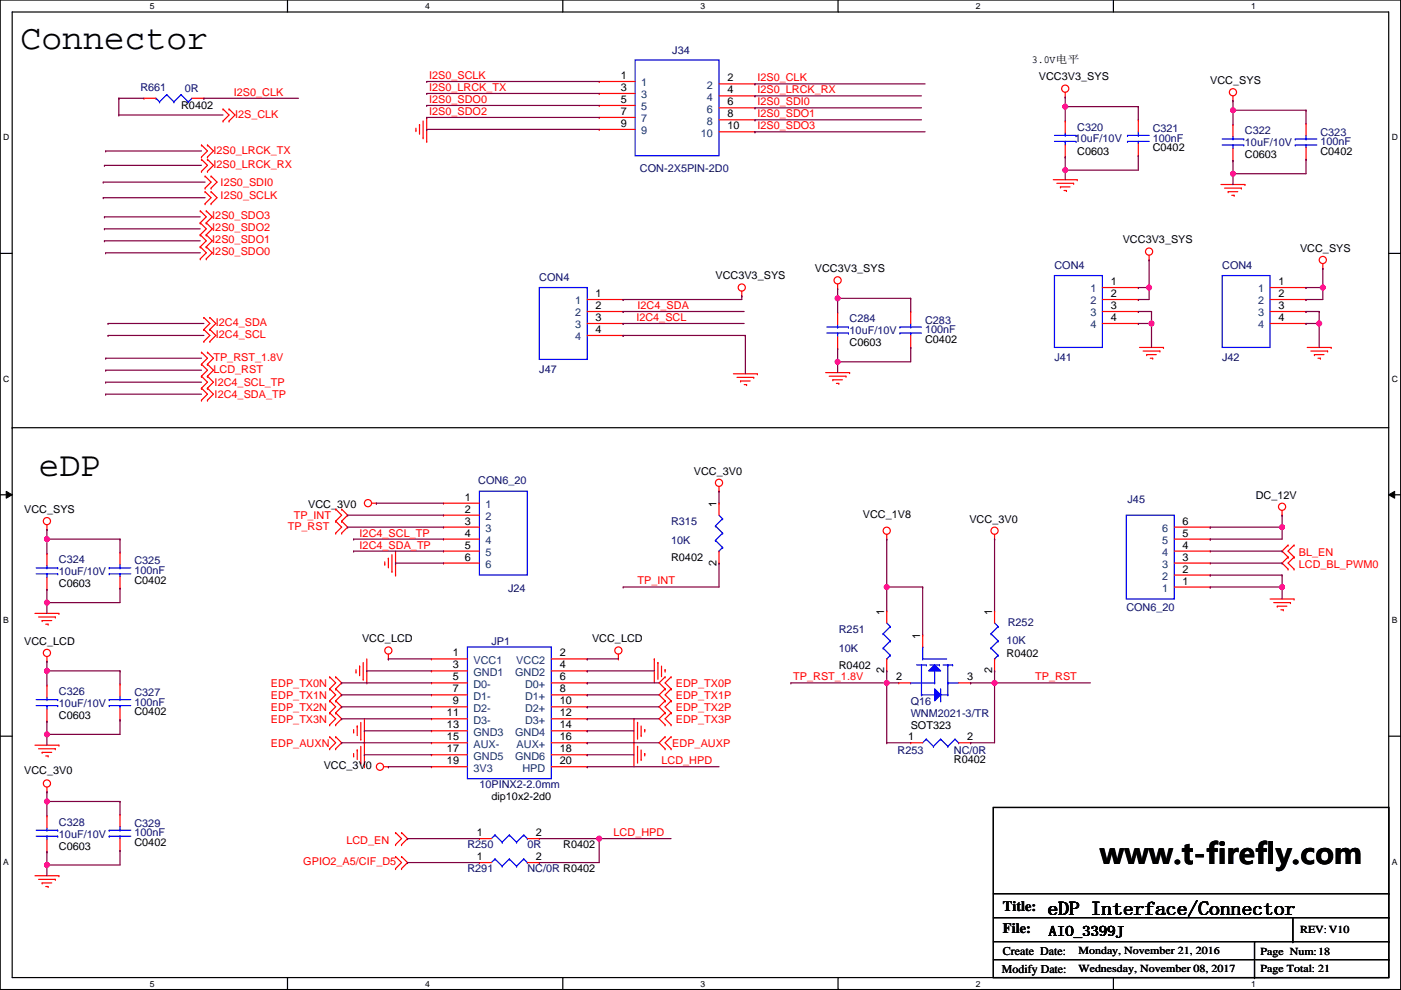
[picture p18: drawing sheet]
<svg xmlns="http://www.w3.org/2000/svg" width="297mm" height="210mm" viewBox="0 0 297 210" stroke-linecap="round" stroke-linejoin="round" font-family="sans-serif">
<defs><g id="words">
<g font-size="7.4">
<text x="4.4" y="10.5">Connector</text>
<text x="8.2" y="100.9">eDP</text>
</g>
<text font-size="6.1" x="233.2" y="183.2">www.t-firefly.com</text>
<text font-size="4.1" x="222.1" y="194">eDP Interface/Connector</text>
<g font-size="3">
<text x="212.6" y="193.2">Title:</text>
<text x="212.6" y="197.8">File:</text>
<text x="222.4" y="198.5">AIO_3399J</text>
</g>
<g font-size="2.5">
<text x="212.6" y="202.4">Create Date:</text>
<text x="212.4" y="206.2">Modify Date:</text>
</g>
<g font-size="2.3" fill="#000080">
<text x="142.5" y="11.5">J34</text>
<text x="29.8" y="19.3">R661</text>
<text x="39.2" y="19.6">0R</text>
<text x="228.4" y="27.7">C320</text>
<text x="244.4" y="28">C321</text>
<text x="264" y="28.5">C322</text>
<text x="280" y="28.7">C323</text>
<text x="227.9" y="30">10uF/10V</text>
<text x="244.4" y="30">100nF</text>
<text x="264" y="31">10uF/10V</text>
<text x="280" y="30.8">100nF</text>
<text x="135.7" y="36.4">CON-2X5PIN-2D0</text>
<text x="114.3" y="59.5">CON4</text>
<text x="223.6" y="56.9">CON4</text>
<text x="259.1" y="56.9">CON4</text>
<text x="180.1" y="68.4">C284</text>
<text x="180.1" y="70.9">10uF/10V</text>
<text x="196.1" y="68.6">C283</text>
<text x="196.1" y="70.7">100nF</text>
<text x="223.6" y="76.5">J41</text>
<text x="259.1" y="76.5">J42</text>
<text x="114.3" y="79">J47</text>
<text x="101.4" y="102.7">CON6_20</text>
<text x="239.1" y="106.7">J45</text>
<text x="142.3" y="111.3">R315</text>
<text x="12.5" y="119.4">C324</text>
<text x="28.5" y="119.7">C325</text>
<text x="142.3" y="115.4">10K</text>
<text x="12.5" y="122">10uF/10V</text>
<text x="28.5" y="121.7">100nF</text>
<text x="107.7" y="125.5">J24</text>
<text x="238.8" y="129.6">CON6_20</text>
<text x="104.2" y="136.7">JP1</text>
<text x="177.8" y="134.2">R251</text>
<text x="213.4" y="136.4">10K</text>
<text x="213.7" y="132.6">R252</text>
<text x="177.8" y="138.2">10K</text>
<text x="12.5" y="147.4">C326</text>
<text x="12.5" y="149.9">10uF/10V</text>
<text x="28.5" y="147.6">C327</text>
<text x="28.5" y="149.7">100nF</text>
<text x="193.1" y="149.4">Q16</text>
<text x="193.1" y="151.9">WNM2021-3/TR</text>
<text x="190.3" y="159.8">R253</text>
<text x="202.2" y="159.8">NC/0R</text>
<text x="101.6" y="167.2">10PINX2-2.0mm</text>
<text x="12.5" y="175.1">C328</text>
<text x="12.5" y="177.6">10uF/10V</text>
<text x="28.5" y="175.3">C329</text>
<text x="28.5" y="177.3">100nF</text>
<text x="99.1" y="179.9">R250</text>
<text x="111.8" y="179.9">0R</text>
<text x="99.1" y="185">R291</text>
<text x="111.8" y="185">NC/0R R0402</text>
</g>
<g font-size="2.3" fill="#f00">
<text x="91" y="16.7">I2S0_SCLK</text>
<text x="160.6" y="17.2">I2S0_CLK</text>
<text x="49.6" y="20.3">I2S0_CLK</text>
<text x="91" y="19.3">I2S0_LRCK_TX</text>
<text x="91" y="21.8">I2S0_SDO0</text>
<text x="160.6" y="19.8">I2S0_LRCK_RX</text>
<text x="160.6" y="22.3">I2S0_SDI0</text>
<text x="49.8" y="24.9">I2S_CLK</text>
<text x="91" y="24.4">I2S0_SDO2</text>
<text x="160.6" y="24.9">I2S0_SDO1</text>
<text x="160.6" y="27.4">I2S0_SDO3</text>
<text x="45.3" y="32.6">I2S0_LRCK_TX</text>
<text x="45.3" y="35.6">I2S0_LRCK_RX</text>
<text x="46.8" y="39.4">I2S0_SDI0</text>
<text x="45" y="46.5">I2S0_SDO3</text>
<text x="46.8" y="42.2">I2S0_SCLK</text>
<text x="45" y="51.6">I2S0_SDO1</text>
<text x="45" y="49.1">I2S0_SDO2</text>
<text x="45" y="54.1">I2S0_SDO0</text>
<text x="135.2" y="65.5">I2C4_SDA</text>
<text x="45.8" y="71.7">I2C4_SCL</text>
<text x="45.8" y="69.1">I2C4_SDA</text>
<text x="134.9" y="68">I2C4_SCL</text>
<text x="45.3" y="76.5">TP_RST_1.8V</text>
<text x="45.3" y="79">LCD_RST</text>
<text x="45.5" y="81.8">I2C4_SCL_TP</text>
<text x="45.5" y="84.4">I2C4_SDA_TP</text>
<text x="61" y="112.3">TP_RST</text>
<text x="62.3" y="110">TP_INT</text>
<text x="76.2" y="113.8">I2C4_SCL_TP</text>
<text x="76.2" y="116.3">I2C4_SDA_TP</text>
<text x="275.4" y="117.9">BL_EN</text>
<text x="135.2" y="123.9">TP_INT</text>
<text x="275.4" y="120.4">LCD_BL_PWM0</text>
<text x="57.4" y="148.1">EDP_TX1N</text>
<text x="57.4" y="145.6">EDP_TX0N</text>
<text x="143.3" y="148.1">EDP_TX1P</text>
<text x="143.3" y="145.6">EDP_TX0P</text>
<text x="168.2" y="144.2">TP_RST_1.8V</text>
<text x="219.5" y="144.2">TP_RST</text>
<text x="57.4" y="153.2">EDP_TX3N</text>
<text x="57.4" y="150.7">EDP_TX2N</text>
<text x="143.3" y="150.7">EDP_TX2P</text>
<text x="143.3" y="153.2">EDP_TX3P</text>
<text x="57.4" y="158.3">EDP_AUXN</text>
<text x="142.5" y="158.3">EDP_AUXP</text>
<text x="140.3" y="162">LCD_HPD</text>
<text x="73.5" y="178.9">LCD_EN</text>
<text x="130.1" y="177.3">LCD_HPD</text>
<text x="64.3" y="183.4">GPIO2_A5/CIF_D5</text>
</g>
<g font-size="2.3">
<text x="131.6" y="16.8">1</text>
<text x="154.2" y="17.3">2</text>
<text x="218.7" y="13.3">3.0V电电</text>
<text x="220.3" y="17.1">VCC3V3_SYS</text>
<text x="256.6" y="17.8">VCC_SYS</text>
<text x="38.4" y="23.2">R0402</text>
<text x="131.6" y="19.3">3</text>
<text x="131.6" y="21.8">5</text>
<text x="154.2" y="19.8">4</text>
<text x="154.2" y="22.4">6</text>
<text x="131.6" y="24.4">7</text>
<text x="131.6" y="26.9">9</text>
<text x="154.2" y="24.9">8</text>
<text x="154.2" y="27.4">10</text>
<text x="228.4" y="32.8">C0603</text>
<text x="244.4" y="32">C0402</text>
<text x="264" y="33.6">C0603</text>
<text x="280" y="32.8">C0402</text>
<text x="238" y="51.6">VCC3V3_SYS</text>
<text x="275.6" y="53.4">VCC_SYS</text>
<text x="151.7" y="59.2">VCC3V3_SYS</text>
<text x="172.8" y="57.7">VCC3V3_SYS</text>
<text x="126.3" y="63">1</text>
<text x="126.3" y="65.5">2</text>
<text x="235.5" y="60.5">1</text>
<text x="235.5" y="63">2</text>
<text x="235.5" y="65.5">3</text>
<text x="271.1" y="60.5">1</text>
<text x="271.1" y="63">2</text>
<text x="271.1" y="65.5">3</text>
<text x="126.3" y="68.1">3</text>
<text x="126.3" y="70.6">4</text>
<text x="235.5" y="68.1">4</text>
<text x="271.1" y="68.1">4</text>
<text x="180.1" y="73.5">C0603</text>
<text x="196.1" y="72.7">C0402</text>
<text x="147.1" y="100.6">VCC_3V0</text>
<text x="65.3" y="107.7">VCC_3V0</text>
<text x="98.6" y="106.2">1</text>
<text x="151.9" y="107.4" transform="rotate(-90 151.9 107.4)">1</text>
<text x="266.2" y="105.7">DC_12V</text>
<text x="5.1" y="108.8">VCC_SYS</text>
<text x="98.6" y="108.7">2</text>
<text x="98.6" y="111.3">3</text>
<text x="98.6" y="113.8">4</text>
<text x="182.9" y="109.8">VCC_1V8</text>
<text x="205.5" y="110.8">VCC_3V0</text>
<text x="250.7" y="113.8">5</text>
<text x="250.7" y="111.3">6</text>
<text x="98.6" y="116.3">5</text>
<text x="98.6" y="118.9">6</text>
<text x="142.3" y="118.9">R0402</text>
<text x="151.9" y="119.9" transform="rotate(-90 151.9 119.9)">2</text>
<text x="250.7" y="118.9">3</text>
<text x="250.7" y="116.3">4</text>
<text x="12.5" y="124.5">C0603</text>
<text x="28.5" y="123.7">C0402</text>
<text x="250.7" y="124">1</text>
<text x="250.7" y="121.4">2</text>
<text x="187.5" y="130.3" transform="rotate(-90 187.5 130.3)">1</text>
<text x="210.4" y="130.3" transform="rotate(-90 210.4 130.3)">1</text>
<text x="5.1" y="136.7">VCC_LCD</text>
<text x="76.8" y="136.2">VCC_LCD</text>
<text x="125.5" y="136.2">VCC_LCD</text>
<text x="195.1" y="135.4" transform="rotate(-90 195.1 135.4)">1</text>
<text x="96" y="139.2">1</text>
<text x="96" y="141.7">3</text>
<text x="118.7" y="139.2">2</text>
<text x="118.7" y="141.7">4</text>
<text x="177.8" y="141.8">R0402</text>
<text x="187.5" y="142.8" transform="rotate(-90 187.5 142.8)">2</text>
<text x="210.4" y="142.8" transform="rotate(-90 210.4 142.8)">2</text>
<text x="213.4" y="139.2">R0402</text>
<text x="96" y="144.3">5</text>
<text x="96" y="146.8">7</text>
<text x="96" y="149.4">9</text>
<text x="118.7" y="144.3">6</text>
<text x="118.7" y="146.8">8</text>
<text x="118.7" y="149.4">10</text>
<text x="190" y="144.3">2</text>
<text x="205" y="144.3">3</text>
<text x="12.5" y="152.4">C0603</text>
<text x="28.5" y="151.7">C0402</text>
<text x="94.8" y="151.9">11</text>
<text x="94.8" y="154.4">13</text>
<text x="118.7" y="151.9">12</text>
<text x="118.7" y="154.4">14</text>
<text x="193.1" y="154.5">SOT323</text>
<text x="94.8" y="157">15</text>
<text x="94.8" y="159.5">17</text>
<text x="118.7" y="157">16</text>
<text x="118.7" y="159.5">18</text>
<text x="192.6" y="157">1</text>
<text x="202.2" y="161.8">R0402</text>
<text x="205" y="157">2</text>
<text x="5.1" y="164.1">VCC_3V0</text>
<text x="68.6" y="163.1">VCC_3V0</text>
<text x="94.8" y="162.1">19</text>
<text x="118.7" y="162.1">20</text>
<text x="104.2" y="169.7">dip10x2-2d0</text>
<text x="28.5" y="179.4">C0402</text>
<text x="101.1" y="177.3">1</text>
<text x="113.6" y="177.3">2</text>
<text x="119.4" y="179.9">R0402</text>
<text x="12.5" y="180.1">C0603</text>
<text x="101.1" y="182.4">1</text>
<text x="113.6" y="182.4">2</text>
<text x="275.6" y="197.9">REV:V10</text>
<text x="228.6" y="202.2">Monday, November 21, 2016</text>
<text x="267.3" y="202.5">Page Num:18</text>
<text x="228.6" y="206">Wednesday, November 08, 2017</text>
<text x="267.3" y="206">Page Total: 21</text>
</g>
<g font-size="2.3" fill="#004080">
<text x="135.9" y="18.3">1</text>
<text x="135.9" y="20.9">3</text>
<text x="135.9" y="23.4">5</text>
<text x="149.9" y="18.8">2</text>
<text x="149.9" y="21.4">4</text>
<text x="149.9" y="23.9">6</text>
<text x="135.9" y="25.9">7</text>
<text x="135.9" y="28.5">9</text>
<text x="148.6" y="29">10</text>
<text x="149.9" y="26.4">8</text>
<text x="122" y="64.5">1</text>
<text x="231.2" y="62">1</text>
<text x="231.2" y="64.5">2</text>
<text x="266.7" y="62">1</text>
<text x="266.7" y="64.5">2</text>
<text x="122" y="67.1">2</text>
<text x="122" y="69.6">3</text>
<text x="231.2" y="67.1">3</text>
<text x="231.2" y="69.6">4</text>
<text x="266.7" y="67.1">3</text>
<text x="266.7" y="69.6">4</text>
<text x="122" y="72.2">4</text>
<text x="102.9" y="107.7">1</text>
<text x="102.9" y="110.3">2</text>
<text x="102.9" y="112.8">3</text>
<text x="246.4" y="112.8">6</text>
<text x="102.9" y="115.3">4</text>
<text x="102.9" y="117.9">5</text>
<text x="246.4" y="117.9">4</text>
<text x="246.4" y="115.3">5</text>
<text x="102.9" y="120.4">6</text>
<text x="246.4" y="125.5">1</text>
<text x="246.4" y="123">2</text>
<text x="246.4" y="120.4">3</text>
<text x="100.4" y="140.7">VCC1</text>
<text x="100.4" y="143.3">GND1</text>
<text x="109.2" y="143.3">GND2</text>
<text x="109.5" y="140.7">VCC2</text>
<text x="100.4" y="145.8">D0-</text>
<text x="100.4" y="148.4">D1-</text>
<text x="111.3" y="145.8">D0+</text>
<text x="111.3" y="148.4">D1+</text>
<text x="100.4" y="150.9">D2-</text>
<text x="100.4" y="153.4">D3-</text>
<text x="100.4" y="156">GND3</text>
<text x="109.2" y="156">GND4</text>
<text x="111.3" y="150.9">D2+</text>
<text x="111.3" y="153.4">D3+</text>
<text x="100.4" y="158.5">AUX-</text>
<text x="100.4" y="161.1">GND5</text>
<text x="109.2" y="161.1">GND6</text>
<text x="109.5" y="158.5">AUX+</text>
<text x="100.4" y="163.6">3V3</text>
<text x="110.8" y="163.6">HPD</text>
</g>
<g font-size="1.8">
<text x="31.8" y="1.9">5</text>
<text x="90.1" y="1.9">4</text>
<text x="148.5" y="1.9">3</text>
<text x="206.9" y="1.9">2</text>
<text x="265.2" y="1.9">1</text>
<text x=".7" y="29.8">D</text>
<text x="295.1" y="29.8">D</text>
<text x=".7" y="81">C</text>
<text x="295.1" y="81">C</text>
<text x=".7" y="132.1">B</text>
<text x="295.1" y="132.1">B</text>
<text x=".7" y="183.3">A</text>
<text x="295.1" y="183.3">A</text>
<text x="31.8" y="209.2">5</text>
<text x="90.1" y="209.2">4</text>
<text x="148.5" y="209.2">3</text>
<text x="206.9" y="209.2">2</text>
<text x="265.2" y="209.2">1</text>
</g>
</g></defs>
<path d="M0 0h297v209.8h-297zM2.6 2.5h291.8v204.8h-291.8z" fill="none" stroke="#000" stroke-width=".25"/>
<g fill="#fff">
<path d="M31.8 .3h1v2h-1z"/>
<path d="M31.8 207.5h1v2.1h-1z"/>
</g>
<path d="M61 0v2.5M61 207.3v2.5" fill="none" stroke="#000" stroke-width=".25"/>
<g fill="#fff">
<path d="M90.1 .3h1v2h-1z"/>
<path d="M90.1 207.5h1v2.1h-1z"/>
</g>
<path d="M119.3 0v2.5M119.3 207.3v2.5" fill="none" stroke="#000" stroke-width=".25"/>
<g fill="#fff">
<path d="M148.5 .3h1v2h-1z"/>
<path d="M148.5 207.5h1v2.1h-1z"/>
</g>
<path d="M177.7 0v2.5M177.7 207.3v2.5" fill="none" stroke="#000" stroke-width=".25"/>
<g fill="#fff">
<path d="M206.9 .3h1v2h-1z"/>
<path d="M206.9 207.5h1v2.1h-1z"/>
</g>
<path d="M236.1 0v2.5M236.1 207.3v2.5" fill="none" stroke="#000" stroke-width=".25"/>
<g fill="#fff">
<path d="M265.2 .3h1.1v2h-1.1z"/>
<path d="M265.2 207.5h1.1v2.1h-1.1z"/>
<path d="M.7 28.1h1.3v2.1h-1.3z"/>
<path d="M295.1 28.1h1.3v2.1h-1.3z"/>
<path d="M.7 79.3h1.3v2h-1.3z"/>
<path d="M295.1 79.3h1.3v2h-1.3z"/>
</g>
<path d="M0 53.7h2.6M294.4 53.7h2.6" fill="none" stroke="#000" stroke-width=".25"/>
<g fill="#fff">
<path d="M.7 130.5h1.2v2h-1.2z"/>
<path d="M295.1 130.5h1.2v2h-1.2z"/>
</g>
<path d="M0 104.9h2.6M294.4 104.9h2.6" fill="none" stroke="#000" stroke-width=".25"/>
<path d="M1.3 104.2l1.3 .7-1.3 .7zM294.4 104.9l1.3-.7v1.4z" fill="#000"/>
<path d="M1.3 104.2l1.3 .7-1.3 .7zM294.4 104.9l1.3-.7v1.4z" fill="none" stroke="#000" stroke-width=".21"/>
<g fill="#fff">
<path d="M.7 181.7h1.2v2h-1.2z"/>
<path d="M295.1 181.7h1.2v2h-1.2z"/>
</g>
<g fill="none" stroke="#000" stroke-width=".25">
<path d="M2.6 90.7h.1M2.6 90.7h291.8M0 156.1h2.6M294.4 156.1h2.6M210.6 171.2h83.8v36.1h-83.8zM210.6 189.5h83.8M210.6 194.6h83.8M210.6 199.7h83.8M266 199.7v7.6M274.1 199.7h.1M274.1 194.6v5.1M294.4 189.5h.1"/>
<path d="M294.4 194.6h.1M294.4 199.7h.1M210.6 203.5h83.8M266 207.3h.1M294.4 203.5h.1"/>
</g>
<g fill="none" stroke="#f00" stroke-width=".25">
<path d="M225.9 19.6v1M30.5 20.8h.1M30.5 20.8h2.6M40.7 20.8h2.5M42.7 33.3h.1M42.7 30.7h.1M42.7 36.3h.1M42.7 33.8h.1M42.7 30.7l1.3 1.3-1.3 1.3M42.7 33.8l1.3 1.3-1.3 1.2M43.2 20.8h.1M43.5 39.9h.1"/>
<path d="M43.5 37.3h.1M43.5 37.3l1.2 1.3-1.2 1.3M44 33.3h.1M44 30.7h.1M44 36.3h.1M44 33.8h.1M44 30.7l1.3 1.3-1.3 1.3M44 33.8l1.3 1.3-1.3 1.2M44.7 39.9h.1M44.7 37.3h.1M44.7 37.3l1.3 1.3-1.3 1.3M47.3 25.7h.1"/>
<path d="M47.3 23.1h.1M47.3 23.1l1.3 1.3-1.3 1.3M48.6 25.7h.1M48.6 23.1h.1M48.6 23.1l1.2 1.3-1.2 1.3M88.2 27.7h.1M88.2 27.2v.5M88.9 26.4h.1M88.9 26.4v2.1M89.7 29.2h.1M89.7 25.7v3.5M90.5 30h.1"/>
<path d="M90.5 24.9v5.1M223.3 38.1h5.1M224.1 38.9h3.5M224.8 39.6h.1M224.8 39.6h2.1M225.9 20.6h.1M225.9 25.7h.1M225.9 33.3h.1M225.9 25.7v2.5M225.9 30.7v2.6M227.6 38.9h.1M228.4 38.1h.1"/>
<path d="M241.3 33h.1M241.3 25.4h.1M241.3 25.4v2.5M241.3 30.5v2.5M258.9 39.1h5.1M259.6 39.9h3.6M261.4 21.3h.1M261.4 20.3v1M263.2 39.9h.1M264 39.1h.1M276.9 33.8h.1M276.9 26.2h.1"/>
<path d="M276.9 26.2v2.5M276.9 31.2v2.6M42.5 52.3h.1M42.5 49.8h.1M42.5 47.3h.1M42.5 44.7h.1M42.5 54.9h.1M42.5 49.8l1.2 1.3-1.2 1.2M42.5 47.3l1.2 1.2-1.2 1.3M42.5 44.7l1.2 1.3-1.2 1.3M42.5 52.3l1.2 1.3-1.2 1.3M43.5 43.2h.1"/>
<path d="M43.5 40.6h.1M43.5 40.6l1.2 1.3-1.2 1.3M43.7 52.3h.1M43.7 49.8h.1M43.7 47.3h.1M43.7 44.7h.1M43.7 54.9h.1M43.7 49.8l1.3 1.3-1.3 1.2M43.7 47.3l1.3 1.2-1.3 1.3M43.7 44.7l1.3 1.3-1.3 1.3M43.7 52.3l1.3 1.3-1.3 1.3M44.7 43.2h.1"/>
<path d="M44.7 40.6h.1M44.7 40.6l1.3 1.3-1.3 1.3M225.6 40.4h.5M226.1 40.4h.1M243.6 55.1h.1M243.6 54.1v1M260.4 40.6h.1M260.4 40.6h2M261.2 41.4h.5M261.7 41.4h.1M280.5 56.9h.1M280.5 55.9v1"/>
<path d="M42.7 77.2h.1M42.7 74.7h.1M42.7 79.8h.1M42.7 74.7l1.3 1.3-1.3 1.2M42.7 77.2l1.3 1.3-1.3 1.3M42.7 79.8l1.3 1.2-1.3 1.3M43.2 72.4h.1M43.2 69.9h.1M43.2 67.3h.1M43.2 69.9l1.3 1.2-1.3 1.3M43.2 67.3l1.3 1.3-1.3 1.3M44 77.2h.1"/>
<path d="M44 74.7h.1M44 79.8h.1M44 74.7l1.3 1.3-1.3 1.2M44 77.2l1.3 1.3-1.3 1.3M44 79.8l1.3 1.2-1.3 1.3M44.5 72.4h.1M44.5 69.9h.1M44.5 67.3h.1M44.5 69.9l1.3 1.2-1.3 1.3M44.5 67.3l1.3 1.3-1.3 1.3M124.5 63.5h7.6M124.5 66h7.6"/>
<path d="M124.5 68.6h7.6M124.5 71.1h7.6M132.1 63.5h.1M132.1 66h.1M132.1 68.6h.1M132.1 71.1h.1M155.5 79.3h5.1M157.3 62.7h.1M157.3 61.7v1M160.6 79.3h.1M175.1 79h5M175.8 79.8h3.6"/>
<path d="M177.6 61.2h.1M177.6 66.3h.1M177.6 73.9h.1M177.6 60.2v1M177.6 66.3v2.5M177.6 71.4v2.5M179.4 79.8h.1M180.1 79h.1M193.1 73.7h.1M193.1 66h.1M193.1 66v2.6M193.1 71.1v2.6"/>
<path d="M233.7 61h7.6M233.7 63.5h7.6M233.7 66h7.6M233.7 68.6h7.6M241.3 61h.1M241.3 63.5h.1M241.3 66h.1M241.3 68.6h.1M241.6 73.7h5.1M242.4 74.4h3.5M243.1 75.2h.1M243.1 75.2h2.1"/>
<path d="M243.9 76h.5M244.4 76h.1M245.9 74.4h.1M246.7 73.7h.1M269.3 61h7.6M269.3 63.5h7.6M269.3 66h7.6M269.3 68.6h7.6M276.9 61h.1M276.9 63.5h.1M276.9 66h.1M276.9 68.6h.1"/>
<path d="M277.2 73.7h5M277.9 74.4h3.6M278.7 75.2h.1M278.7 75.2h2M279.4 76h.6M280 76h.1M281.5 74.4h.1M282.2 73.7h.1M42.7 84.8h.1M42.7 82.3h.1M42.7 82.3l1.3 1.3-1.3 1.2M44 84.8h.1"/>
<path d="M44 82.3h.1M44 82.3l1.3 1.3-1.3 1.2M156.3 80h3.5M157 80.8h.1M157 80.8h2M157.8 81.5h.5M158.3 81.5h.1M159.8 80h.1M176.6 80.5h.1M176.6 80.5h2M177.3 81.3h.5M177.8 81.3h.1"/>
<path d="M10 112.3h.1M10 117.4h.1M10 111.3v1M10 117.4v2.5M25.4 117.1h.1M25.4 117.1v2.5M71.2 108h.1M71.2 110.5h.1M71.2 113h.1M71.2 108l1.2 1.2-1.2 1.3M71.2 110.5l1.2 1.3-1.2 1.2M72.4 110.5h.1"/>
<path d="M72.4 108h.1M72.4 113h.1M72.4 108l1.3 1.2-1.3 1.3M72.4 110.5l1.3 1.3-1.3 1.2M78.8 106.7h1M79.8 106.7h.1M81.6 119.6h.1M81.6 119.1v.5M82.3 118.4h.1M82.3 118.4v2M83.1 117.6v3.6M83.9 116.8v5.1"/>
<path d="M94 106.7h.1M94 109.2h.1M94 111.8h.1M94 114.3h.1M94 116.8h.1M94 119.4h.1M94 106.7h7.6M94 109.2h7.6M94 111.8h7.6M94 114.3h7.6M94 116.8h7.6M94 119.4h7.6"/>
<path d="M152.4 104.1h.1M152.4 103.1v1M188 114.3h.1M188 113.3v1M210.9 114.3h.1M210.9 113.3v1M249 111.8h7.6M249 114.3h7.6M249 116.8h7.6M249 119.4h7.6M256.6 119.4h.1M256.6 116.8h.1"/>
<path d="M256.6 114.3h.1M256.6 111.8h.1M271.8 109.2h.1M271.8 108.2v1M273.1 118.1h.1M273.1 115.6h.1M273.1 115.6l-1.3 1.2 1.3 1.3M273.1 118.1l-1.3 1.3 1.3 1.3M274.4 115.6h.1M274.4 118.1h.1M274.4 115.6l-1.3 1.2 1.3 1.3M274.4 118.1l-1.3 1.3 1.3 1.3"/>
<path d="M7.4 130.1h5.1M8.2 130.8h3.5M8.9 131.6h.1M8.9 131.6h2.1M9.7 132.3h.5M10 125h.1M10 122.4v2.6M10 139.2v1M10.2 132.3h.1M11.7 130.8h.1M12.5 130.1h.1M25.4 124.7h.1"/>
<path d="M25.4 122.2v2.5M77.8 139.7v5.1M82.3 139.7h.1M82.3 138.7v1M83.1 121.2h.1M83.9 121.9h.1M91.5 139.7h.1M91.5 139.7h7.6M116.9 139.7h7.6M124.5 139.7h.1M131.1 139.7h.1M131.1 138.7v1"/>
<path d="M138.7 139.7h.1M138.7 139.7v5.1M188 129.5h.1M188 129.5v2.6M188 139.7v2.5M210.9 129.5h.1M210.9 129.5v2.6M210.9 139.7v2.5M249 124.5h7.6M249 121.9h7.6M256.6 124.5h.1M256.6 121.9h.1"/>
<path d="M269.3 127h5.1M270 127.8h3.6M270.8 128.5h.1M270.8 128.5h2M271.6 129.3h.5M272.1 129.3h.1M273.1 120.7h.1M273.6 127.8h.1M274.4 127h.1M274.4 120.7h.1M7.4 158h5.1M8.2 158.8h3.5"/>
<path d="M8.9 159.5h.1M8.9 159.5h2.1M10 140.2h.1M11.7 158.8h.1M12.5 158h.1M25.4 152.7h.1M25.4 145h.1M25.4 145v2.6M25.4 150.1v2.6M69.9 151.1h.1M69.9 153.7h.1M69.9 148.6h.1"/>
<path d="M69.9 146.1h.1M69.9 143.5h.1M69.9 156.2h.1M69.9 158.8h.1M69.9 151.1l1.3 1.3-1.3 1.3M69.9 148.6l1.3 1.3-1.3 1.2M69.9 146.1l1.3 1.2-1.3 1.3M69.9 143.5l1.3 1.3-1.3 1.3M69.9 156.2l1.3 1.3-1.3 1.3M71.2 153.7h.1M71.2 151.1h.1M71.2 148.6h.1"/>
<path d="M71.2 146.1h.1M71.2 143.5h.1M71.2 158.8h.1M71.2 156.2h.1M71.2 151.1l1.2 1.3-1.2 1.3M71.2 148.6l1.2 1.3-1.2 1.2M71.2 146.1l1.2 1.2-1.2 1.3M71.2 143.5l1.2 1.3-1.2 1.3M71.2 156.2l1.2 1.3-1.2 1.3M75 155.2h.1M75 154.7v.5M75 159.8v.5"/>
<path d="M75.5 142.5h.1M75.5 142v.5M75.7 153.9h.1M75.7 159h.1M75.7 153.9v2.1M75.7 159v2M76.2 141.2h.1M76.2 141.2v2.1M76.5 156.7h.1M76.5 153.2v3.5M76.5 158.2v3.6M77 144h.1"/>
<path d="M77 140.5v3.5M77.3 157.5h.1M77.3 152.4v10.2M77.8 144.8h.1M91.5 142.2h.1M91.5 144.8h.1M91.5 147.3h.1M91.5 149.9h.1M91.5 152.4h.1M91.5 157.5h.1M91.5 154.9h.1M91.5 157.5h7.6"/>
<path d="M91.5 142.2h7.6M91.5 144.8h7.6M91.5 147.3h7.6M91.5 149.9h7.6M91.5 152.4h7.6M91.5 154.9h7.6M116.9 157.5h7.6M116.9 142.2h7.6M116.9 144.8h7.6M116.9 147.3h7.6M116.9 149.9h7.6M116.9 152.4h7.6"/>
<path d="M116.9 154.9h7.6M124.5 142.2h.1M124.5 144.8h.1M124.5 147.3h.1M124.5 149.9h.1M124.5 152.4h.1M124.5 157.5h.1M124.5 154.9h.1M134.4 152.4h.1M134.4 157.5h.1M134.4 152.4v10.2M135.2 153.2h.1"/>
<path d="M135.2 158.2h.1M135.2 153.2v3.5M135.2 158.2v3.6M135.9 156h.1M135.9 153.9v2.1M135.9 159v2M136.7 154.7h.1M136.7 159.8h.1M136.7 154.7v.5M136.7 159.8v.5M139.5 140.5h.1M139.5 140.5v3.5"/>
<path d="M140.3 143.3h.1M140.3 141.2v2.1M141 142h.1M141 151.1h.1M141 148.6h.1M141 146.1h.1M141 143.5h.1M141 158.8h.1M141 156.2h.1M141 153.7h.1M141 142v.5M141 148.6l-1.3 1.3 1.3 1.2"/>
<path d="M141 146.1l-1.3 1.2 1.3 1.3M141 143.5l-1.3 1.3 1.3 1.3M141 156.2l-1.3 1.3 1.3 1.3M141 151.1l-1.3 1.3 1.3 1.3M142.3 148.6h.1M142.3 151.1h.1M142.3 146.1h.1M142.3 143.5h.1M142.3 156.2h.1M142.3 158.8h.1M142.3 153.7h.1M142.3 148.6l-1.3 1.3 1.3 1.2"/>
<path d="M142.3 146.1l-1.3 1.2 1.3 1.3M142.3 143.5l-1.3 1.3 1.3 1.3M142.3 156.2l-1.3 1.3 1.3 1.3M142.3 151.1l-1.3 1.3 1.3 1.3M188 142.2h.1M193.1 157.5h.1M193.1 157.5h2.5M203.2 157.5h2.6M205.8 157.5h.1M210.9 142.2h.1M9.7 160.3h.5M10 167.9h.1"/>
<path d="M10 173h.1M10 166.9v1M10 173v2.5M10 178.1v2.5M10.2 160.3h.1M25.4 172.7h.1M25.4 172.7v2.6M25.4 177.8v2.5M75 160.3h.1M76.5 161.8h.1M77.3 162.6h.1M81.3 162.6h1"/>
<path d="M82.3 162.6h.1M83.9 176.5h.1M83.9 179.1h.1M83.9 176.5l1.2 1.3-1.2 1.3M85.1 179.1h.1M85.1 176.5h.1M85.1 176.5l1.3 1.3-1.3 1.3M91.5 160h.1M91.5 162.6h.1M91.5 162.6h7.6M91.5 160h7.6M101.6 177.8h.1"/>
<path d="M101.6 177.8h2.6M111.8 177.8h2.5M114.3 177.8h.1M116.9 162.6h7.6M116.9 160h7.6M124.5 160h.1M124.5 162.6h.1M135.9 161h.1M7.4 185.7h5.1M8.2 186.4h3.5M8.9 187.2h.1M8.9 187.2h2.1"/>
<path d="M9.7 188h.5M10 180.6h.1M10.2 188h.1M11.7 186.4h.1M12.5 185.7h.1M25.4 180.3h.1M83.9 181.6h.1M83.9 184.2h.1M83.9 181.6l1.2 1.3-1.2 1.3M85.1 184.2h.1M85.1 181.6h.1M85.1 181.6l1.3 1.3-1.3 1.3"/>
<path d="M101.6 182.9h.1M101.6 182.9h2.6M111.8 182.9h2.5M114.3 182.9h.1"/>
<circle cx="225.8" cy="18.8" r=".76"/>
<circle cx="261.4" cy="19.6" r=".76"/>
<circle cx="177.6" cy="59.4" r=".76"/>
<circle cx="243.6" cy="53.3" r=".76"/>
<circle cx="280.5" cy="55.1" r=".76"/>
<circle cx="157.3" cy="61" r=".76"/>
<circle cx="9.9" cy="110.5" r=".76"/>
<circle cx="78" cy="106.7" r=".76"/>
<circle cx="152.4" cy="102.4" r=".76"/>
<circle cx="188" cy="112.5" r=".76"/>
<circle cx="210.9" cy="112.5" r=".76"/>
<circle cx="271.8" cy="107.4" r=".76"/>
<circle cx="9.9" cy="138.4" r=".76"/>
<circle cx="82.3" cy="137.9" r=".76"/>
<circle cx="131.1" cy="137.9" r=".76"/>
<circle cx="9.9" cy="166.1" r=".76"/>
<circle cx="80.6" cy="162.6" r=".76"/>
</g>
<g fill="none" stroke="#00f" stroke-width=".25">
<path d="M33.1 20.8h.1M33.1 20.8l.7 .8M33.8 21.6h.1M35.4 20.1h.1M35.4 20.1l1.5 1.5M35.4 20.1l-1.6 1.5M36.9 21.6h.1M38.4 20.1h.1M38.4 20.1l1.5 1.5M38.4 20.1l-1.5 1.5M39.9 21.6h.1M40.7 20.8l-.8 .8"/>
<path d="M223.6 30h4.5M223.6 28.7h4.5M225.9 28.7h.1M225.9 30h.1M225.9 28.2v.5M225.9 30v.7M228.1 30h.1M228.1 28.7h.1M239.1 28.7h.1M239.1 30h.1M239.1 30h4.5M239.1 28.7h4.5"/>
<path d="M241.3 30h.1M241.3 28.7h.1M241.3 27.9v.8M241.3 30v.5M274.6 29.5h.1M274.6 30.7h.1M274.6 29.5h4.6M274.6 30.7h4.6M276.9 30.7h.1M276.9 29.5h.1M276.9 28.7v.8M276.9 30.7v.5"/>
<path d="M223.6 58.4h10.1v15.3h-10.1zM259.1 58.4h10.2v15.3h-10.2zM114.3 61h10.2v15.2h-10.2zM175.3 70.6h4.6M175.3 69.3h4.6M177.6 69.3h.1M177.6 70.6h.1M177.6 68.8v.5M177.6 70.6v.8M179.9 70.6h.1M179.9 69.3h.1M190.8 69.3h.1"/>
<path d="M190.8 70.6h.1M190.8 70.6h4.6M190.8 69.3h4.6M193.1 70.6h.1M193.1 69.3h.1M193.1 68.6v.7M193.1 70.6v.5M10 119.9v.5M25.4 119.6v.8M101.6 104.1h10.2v17.8h-10.2zM238.8 109.2h10.2v17.8h-10.2zM7.7 121.7h4.5"/>
<path d="M7.7 120.4h4.5M10 120.4h.1M10 121.7h.1M10 121.7v.7M12.2 121.7h.1M12.2 120.4h.1M23.2 120.4h.1M23.2 121.7h.1M23.2 121.7h4.5M23.2 120.4h4.5M25.4 121.7h.1M25.4 120.4h.1"/>
<path d="M25.4 121.7v.5M99.1 137.2h17.8v27.9h-17.8zM187.2 134.4h.1M187.2 137.4h.1M187.2 134.4l1.6 1.5M187.2 137.4l1.6 1.5M188 139.7h.1M188 132.1l.8 .7M188.8 132.8h.1M188.8 135.9h.1M188.8 138.9h.1M188.8 132.8l-1.6 1.6"/>
<path d="M188.8 135.9l-1.6 1.5M188.8 138.9l-.8 .8M210.1 134.4h.1M210.1 137.4h.1M210.1 134.4l1.5 1.5M210.1 137.4l1.5 1.5M210.9 139.7h.1M210.9 132.1l.7 .7M211.6 132.8h.1M211.6 135.9h.1M211.6 138.9h.1M211.6 132.8l-1.5 1.6"/>
<path d="M211.6 135.9l-1.5 1.5M211.6 138.9l-.7 .8M23.2 148.3h.1M23.2 149.6h.1M23.2 148.3h4.5M23.2 149.6h4.5M25.4 149.6h.1M25.4 148.3h.1M25.4 147.6v.7M25.4 149.6v.5M196.4 156.7h.1M196.4 156.7l-.8 .8"/>
<path d="M196.4 156.7l1.5 1.5M197.9 158.2h.1M199.4 156.7h.1M199.4 156.7l-1.5 1.5M199.4 156.7l1.6 1.5M201 158.2h.1M202.5 156.7h.1M202.5 156.7l-1.5 1.5M202.5 156.7l.7 .8M203.2 157.5h.1M7.7 177.3h4.5M7.7 176h4.5"/>
<path d="M10 176h.1M10 177.3h.1M10 175.5v.5M10 177.3v.8M12.2 177.3h.1M12.2 176h.1M23.2 176h.1M23.2 177.3h.1M23.2 177.3h4.5M23.2 176h4.5M25.4 177.3h.1M25.4 176h.1"/>
<path d="M25.4 175.3v.7M25.4 177.3v.5M104.9 177h.1M104.9 177l-.7 .8M104.9 177l1.6 1.6M106.5 178.6h.1M108 177h.1M108 177l-1.5 1.6M108 177l1.5 1.6M109.5 178.6h.1M111 177h.1M111 177l-1.5 1.6"/>
<path d="M111 177l.8 .8M111.8 177.8h.1M104.9 182.1h.1M104.9 182.1l-.7 .8M104.9 182.1l1.6 1.5M106.5 183.6h.1M108 182.1h.1M108 182.1l-1.5 1.5M108 182.1l1.5 1.5M109.5 183.6h.1M111 182.1h.1M111 182.1l-1.5 1.5"/>
<path d="M111 182.1l.8 .8M111.8 182.9h.1"/>
</g>
<path d="M198.2 141l1.2 1.2h-2.5z" fill="#00f"/>
<path d="M198.2 141l1.2 1.2h-2.5z" fill="none" stroke="#00f" stroke-width=".25"/>
<path d="M198.2 146.1l1.2 1.2-1.2 1.3z" fill="#00f"/>
<g fill="none" stroke="#00f" stroke-width=".25">
<path d="M134.7 12.7h17.7v20.3h-17.7zM259.1 30.7h4.6M259.1 29.5h4.6M261.4 29.5h.1M261.4 30.7h.1M261.4 29v.5M261.4 30.7v.8M263.7 30.7h.1M263.7 29.5h.1M151.7 111.5h.1M151.7 114.6h.1M151.7 111.5l1.5 1.5"/>
<path d="M151.7 114.6l1.5 1.5M152.4 116.8h.1M152.4 109.2l.8 .8M153.2 110h.1M153.2 113h.1M153.2 116.1h.1M153.2 110l-1.5 1.5M153.2 113l-1.5 1.6M153.2 116.1l-.8 .7M195.6 139.7h.1M195.6 137.2h.1M195.6 139.7h5.1"/>
<path d="M195.6 137.2v2.5M7.7 149.6h4.5M7.7 148.3h4.5M10 148.3h.1M10 149.6h.1M10 147.8v.5M10 149.6v.8M12.2 149.6h.1M12.2 148.3h.1M193.1 144.8h.1M193.1 144.8h5.1M194.4 141h2"/>
<path d="M195.4 147.3h.1M195.4 141v6.3M195.4 147.3h2.8M196.4 141h.1M197.1 141h2.1M198.2 146.1l1.2 1.2-1.2 1.3zM198.2 147.3h.1M198.2 144.8h.1M198.2 142.2v2.6M199.2 141h.1M199.4 148.6h.1M199.4 146.1v2.5"/>
<path d="M199.4 147.3h1.6M199.9 141h2.1M201 147.3h.1M201 141h.1M201 144.8h.1M201 141v6.3M201 144.8h2.2M202 141h.1"/>
</g>
<g fill="none" stroke="#f00" stroke-width=".25">
<path d="M127 17.3h.1M127 19.8h.1M127 17.3h7.7M127 19.8h7.7M152.4 17.8h7.7M160.1 17.8h.1M127 22.4h.1M127 24.9h.1M127 27.4h.1M127 22.4h7.7M127 24.9h7.7M127 27.4h7.7"/>
<path d="M152.4 20.3h7.7M152.4 22.9h7.7M152.4 25.4h7.7M152.4 27.9h7.7M160.1 20.3h.1M160.1 22.9h.1M160.1 25.4h.1M160.1 27.9h.1M261.4 26.4h.1M261.4 34h.1M261.4 26.4v2.6M261.4 31.5v2.5"/>
<path d="M152.4 106.7h.1M152.4 119.4h.1M152.4 106.7v2.5M152.4 116.8v2.6M195.6 134.6h.1M195.6 134.6v2.6M10 145.3h.1M10 152.9h.1M10 145.3v2.5M10 150.4v2.5M190.5 144.8h.1M190.5 144.8h2.6"/>
<path d="M203.2 144.8h2.6M205.8 144.8h.1"/>
</g>
<g fill="none" stroke="#800040" stroke-width=".25">
<path d="M73.7 109.2h.1M73.7 111.8h.1M73.7 109.2h20.3M73.7 111.8h20.3M75 114.3h.1M75 114.3h19M79.8 106.7h.1M79.8 106.7h14.2M83.9 119.4h.1M83.9 119.4h10.1M188 114.3h.1M188 114.3v10.2"/>
<path d="M72.4 152.4h.1M72.4 149.9h.1M72.4 147.3h.1M72.4 144.8h.1M72.4 157.5h.1M72.4 152.4h19.1M72.4 149.9h19.1M72.4 147.3h19.1M72.4 144.8h19.1M72.4 157.5h19.1"/>
</g>
<circle cx="188" cy="124.5" r=".51" fill="#f0f"/>
<circle cx="188" cy="124.5" r=".51" fill="none" stroke="#f0f" stroke-width=".25"/>
<path d="M167.7 144.8h.1M188 142.2h.1M188 142.2v2.6h-20.3" fill="none" stroke="#800040" stroke-width=".25"/>
<circle cx="188" cy="144.8" r=".51" fill="#f0f"/>
<circle cx="188" cy="144.8" r=".51" fill="none" stroke="#f0f" stroke-width=".25"/>
<path d="M195.6 124.5h.1M195.6 124.5v10.1M188 144.8h.1M188 144.8h2.5M205.8 144.8h.1M205.8 144.8h25.4M210.9 144.8h.1" fill="none" stroke="#800040" stroke-width=".25"/>
<circle cx="210.9" cy="144.8" r=".51" fill="#f0f"/>
<circle cx="210.9" cy="144.8" r=".51" fill="none" stroke="#f0f" stroke-width=".25"/>
<g fill="none" stroke="#800040" stroke-width=".25">
<path d="M22.9 71.1h.1M22.9 68.6h.1M22.9 71.1h20.3M22.9 68.6h20.3M10 114.3h.1M10 112.3h.1M10 114.3h15.4M10 112.3v2M25.4 114.3h.1M25.4 114.3v2.8M210.9 114.3h.1M210.9 114.3v15.2"/>
<path d="M10 127.8h.1M25.4 124.7h.1M25.4 124.7v3.1h-15.4M188 124.5h.1M188 124.5h7.6M188 124.5v5M188 157.5h.1M188 144.8h.1M188 144.8v12.7M188 157.5h5.1M205.8 157.5h.1M210.9 142.2h.1"/>
<path d="M210.9 144.8h.1M210.9 142.2v15.3h-5.1"/>
</g>
<circle cx="9.9" cy="127.8" r=".51" fill="#f0f"/>
<circle cx="9.9" cy="127.8" r=".51" fill="none" stroke="#f0f" stroke-width=".25"/>
<path d="M10 114.3h.1M10 114.3v3.1M10 125h.1M10 125v2.8" fill="none" stroke="#800040" stroke-width=".25"/>
<circle cx="9.9" cy="114.3" r=".51" fill="#f0f"/>
<circle cx="9.9" cy="114.3" r=".51" fill="none" stroke="#f0f" stroke-width=".25"/>
<path d="M10 127.8h.1M10 127.8v2.3M10 142.2h.1M10 142.2h15.4M25.4 142.2h.1M25.4 142.2v2.8" fill="none" stroke="#800040" stroke-width=".25"/>
<circle cx="9.9" cy="142.2" r=".51" fill="#f0f"/>
<circle cx="9.9" cy="142.2" r=".51" fill="none" stroke="#f0f" stroke-width=".25"/>
<path d="M10 140.2h.1M10 155.7h.1M10 152.9h.1M10 140.2v2M10 152.9v2.8M25.4 152.7h.1M25.4 152.7v3h-15.4" fill="none" stroke="#800040" stroke-width=".25"/>
<circle cx="9.9" cy="155.7" r=".51" fill="#f0f"/>
<circle cx="9.9" cy="155.7" r=".51" fill="none" stroke="#f0f" stroke-width=".25"/>
<path d="M10 142.2h.1M10 155.7h.1M10 142.2v3.1M10 155.7v2.3M10 169.9h.1M10 169.9h15.4M25.4 169.9h.1M25.4 169.9v2.8" fill="none" stroke="#800040" stroke-width=".25"/>
<circle cx="9.9" cy="169.9" r=".51" fill="#f0f"/>
<circle cx="9.9" cy="169.9" r=".51" fill="none" stroke="#f0f" stroke-width=".25"/>
<path d="M10 167.9h.1M10 167.9v2M10 183.4h.1M25.4 180.3h.1M25.4 180.3v3.1h-15.4" fill="none" stroke="#800040" stroke-width=".25"/>
<circle cx="9.9" cy="183.4" r=".51" fill="#f0f"/>
<circle cx="9.9" cy="183.4" r=".51" fill="none" stroke="#f0f" stroke-width=".25"/>
<g fill="none" stroke="#800040" stroke-width=".25">
<path d="M225.9 22.6h.1M225.9 20.6h.1M225.9 22.6h15.4M225.9 20.6v2M241.3 22.6h.1M241.3 22.6v2.8M75 116.8h.1M75 116.8h19M10 169.9h.1M10 169.9v3.1M10 180.6h.1M10 183.4h.1"/>
<path d="M10 180.6v5.1"/>
</g>
<circle cx="225.8" cy="22.6" r=".51" fill="#f0f"/>
<circle cx="225.8" cy="22.6" r=".51" fill="none" stroke="#f0f" stroke-width=".25"/>
<path d="M225.9 36.1h.1M241.3 33h.1M241.3 33v3.1h-15.4" fill="none" stroke="#800040" stroke-width=".25"/>
<circle cx="225.8" cy="36.1" r=".51" fill="#f0f"/>
<circle cx="225.8" cy="36.1" r=".51" fill="none" stroke="#f0f" stroke-width=".25"/>
<path d="M225.9 33.3h.1M225.9 22.6h.1M225.9 36.1h.1M225.9 22.6v3.1M225.9 33.3v4.8M261.4 23.4h.1M261.4 23.4h15.5M276.9 23.4h.1M276.9 23.4v2.8" fill="none" stroke="#800040" stroke-width=".25"/>
<circle cx="261.4" cy="23.4" r=".51" fill="#f0f"/>
<circle cx="261.4" cy="23.4" r=".51" fill="none" stroke="#f0f" stroke-width=".25"/>
<path d="M261.4 21.3h.1M261.4 36.8h.1M261.4 21.3v2.1M276.9 33.8h.1M276.9 33.8v3h-15.5" fill="none" stroke="#800040" stroke-width=".25"/>
<circle cx="261.4" cy="36.8" r=".51" fill="#f0f"/>
<circle cx="261.4" cy="36.8" r=".51" fill="none" stroke="#f0f" stroke-width=".25"/>
<g fill="none" stroke="#800040" stroke-width=".25">
<path d="M261.4 34h.1M261.4 23.4h.1M261.4 36.8h.1M261.4 23.4v3M261.4 34v5.1M243.6 55.1h.1M243.6 55.1v5.9M22.4 76h.1M22.4 78.5h.1M22.4 76h20.3M22.4 78.5h20.3M132.1 66h.1"/>
<path d="M132.1 68.6h.1M132.1 63.5h.1M132.1 71.1h.1M132.1 66h25.7M132.1 68.6h25.7M132.1 71.1h25.9M157.3 62.7h.1M157.3 62.7v.8h-25.2M158 71.1h.1M158 71.1v8.2M241.3 63.5h.1M241.3 63.5h2.3"/>
<path d="M22.4 83.6h.1M22.4 81h.1M22.4 83.6h20.3M22.4 81h20.3"/>
</g>
<circle cx="243.6" cy="61" r=".51" fill="#f0f"/>
<circle cx="243.6" cy="61" r=".51" fill="none" stroke="#f0f" stroke-width=".25"/>
<path d="M280.5 56.9h.1M280.5 56.9v4.1h-3.6M241.3 61h.1M241.3 61h2.3M243.6 61h.1M243.6 61v2.5M276.9 63.5h.1M276.9 61h.1M276.9 63.5h3.6" fill="none" stroke="#800040" stroke-width=".25"/>
<circle cx="280.5" cy="61" r=".51" fill="#f0f"/>
<circle cx="280.5" cy="61" r=".51" fill="none" stroke="#f0f" stroke-width=".25"/>
<path d="M241.3 68.6h.1M241.3 68.6h2.8M244.1 66h.1M244.1 68.6h.1M244.1 66v7.7M280.5 61h.1M280.5 61v2.5" fill="none" stroke="#800040" stroke-width=".25"/>
<circle cx="244.1" cy="68.6" r=".51" fill="#f0f"/>
<circle cx="244.1" cy="68.6" r=".51" fill="none" stroke="#f0f" stroke-width=".25"/>
<path d="M241.3 66h.1M241.3 66h2.8M276.9 68.6h.1M276.9 68.6h2.8" fill="none" stroke="#800040" stroke-width=".25"/>
<circle cx="279.7" cy="68.6" r=".51" fill="#f0f"/>
<circle cx="279.7" cy="68.6" r=".51" fill="none" stroke="#f0f" stroke-width=".25"/>
<g fill="none" stroke="#800040" stroke-width=".25">
<path d="M276.9 66h.1M276.9 66h2.8M279.7 66h.1M279.7 68.6h.1M279.7 66v7.7M256.6 114.3h.1M256.6 111.8h.1M256.6 114.3h15.2M256.6 116.8h15.2M256.6 111.8h15.2M271.8 116.8h.1M256.6 121.9h.1"/>
<path d="M256.6 121.9h15.2"/>
</g>
<circle cx="271.8" cy="111.8" r=".51" fill="#f0f"/>
<circle cx="271.8" cy="111.8" r=".51" fill="none" stroke="#f0f" stroke-width=".25"/>
<path d="M256.6 124.5h.1M256.6 124.5h15.2" fill="none" stroke="#800040" stroke-width=".25"/>
<circle cx="271.8" cy="124.5" r=".51" fill="#f0f"/>
<circle cx="271.8" cy="124.5" r=".51" fill="none" stroke="#f0f" stroke-width=".25"/>
<g fill="none" stroke="#800040" stroke-width=".25">
<path d="M90.5 19.8h.1M90.5 17.3h.1M90.5 19.8h36.5M90.5 17.3h36.5M160.1 17.8h.1M160.1 17.8h36M21.9 38.6h.1M21.9 38.6h21.6M22.1 35.1h.1M22.1 35.1h20.6M22.4 32h.1M22.4 32h20.3"/>
<path d="M25.2 20.8h.1M25.2 24.4h.1M25.2 20.8h5.3M25.2 24.4h22.1M25.2 20.8v3.6M43.2 20.8h.1M43.2 20.8h20.1M90.5 24.9h.1M90.5 22.4h.1M90.5 27.4h.1M90.5 24.9h36.5M90.5 22.4h36.5"/>
<path d="M90.5 27.4h36.5M160.1 20.3h.1M160.1 22.9h.1M160.1 25.4h.1M160.1 27.9h.1M160.1 20.3h35.3M160.1 22.9h35.3M160.1 25.4h35.3M160.1 27.9h36M21.9 41.9h.1M21.9 41.9h21.6M22.1 46h.1"/>
<path d="M22.1 48.5h.1M22.1 51.1h.1M22.1 46h20.4M22.1 48.5h20.4M22.1 51.1h20.4M22.4 53.6h.1M22.4 53.6h20.1M177.6 63.3h.1M177.6 63.3h15.5M193.1 63.3h.1M193.1 63.3v2.7M256.6 119.4h15.2"/>
<path d="M271.8 119.4h.1M271.8 109.2h.1M271.8 111.8h.1M271.8 109.2v5.1M271.8 121.9h.1M271.8 124.5h.1M271.8 121.9v5.1"/>
</g>
<circle cx="177.6" cy="63.2" r=".51" fill="#f0f"/>
<circle cx="177.6" cy="63.2" r=".51" fill="none" stroke="#f0f" stroke-width=".25"/>
<path d="M177.6 61.2h.1M177.6 76.7h.1M177.6 61.2v2.1M193.1 73.7h.1M193.1 73.7v3h-15.5" fill="none" stroke="#800040" stroke-width=".25"/>
<circle cx="177.6" cy="76.7" r=".51" fill="#f0f"/>
<circle cx="177.6" cy="76.7" r=".51" fill="none" stroke="#f0f" stroke-width=".25"/>
<g fill="none" stroke="#800040" stroke-width=".25">
<path d="M177.6 73.9h.1M177.6 63.3h.1M177.6 76.7h.1M177.6 63.3v3M177.6 73.9v5.1M82.3 139.7h.1M82.3 139.7h9.2M77.3 154.9h.1M77.3 154.9h14.2M77.8 142.2h.1M77.8 142.2h13.7M77.3 160h.1"/>
<path d="M77.3 160h14.2M82.3 162.6h.1M82.3 162.6h9.2M86.4 177.8h.1M86.4 177.8h15.2M114.3 177.8h28M127 177.8h.1M127 177.8v5.1h-12.7M86.4 182.9h.1M86.4 182.9h15.2M114.3 182.9h.1"/>
</g>
<circle cx="127" cy="177.8" r=".51" fill="#f0f"/>
<circle cx="127" cy="177.8" r=".51" fill="none" stroke="#f0f" stroke-width=".25"/>
<g fill="none" stroke="#800040" stroke-width=".25">
<path d="M152.4 119.4h.1M152.4 104.1h.1M152.4 104.1v2.6M152.4 119.4v5.1h-20.3M124.5 139.7h.1M124.5 139.7h6.6M132.1 124.5h.1M124.5 154.9h.1M124.5 142.2h.1M124.5 147.3h.1M124.5 144.8h.1M124.5 157.5h.1"/>
<path d="M124.5 152.4h.1M124.5 149.9h.1M124.5 154.9h9.9M124.5 142.2h14.2M124.5 147.3h15.2M124.5 144.8h15.2M124.5 157.5h15.2M124.5 152.4h15.2M124.5 149.9h15.2M124.5 160h.1M124.5 162.6h.1M124.5 160h9.9"/>
<path d="M124.5 162.6h27.9"/>
</g>
<circle cx="188" cy="124.5" r=".51" fill="#f0f"/>
<circle cx="188" cy="124.5" r=".51" fill="none" stroke="#f0f" stroke-width=".25"/>
<circle cx="188" cy="144.8" r=".51" fill="#f0f"/>
<circle cx="188" cy="144.8" r=".51" fill="none" stroke="#f0f" stroke-width=".25"/>
<circle cx="210.9" cy="144.8" r=".51" fill="#f0f"/>
<circle cx="210.9" cy="144.8" r=".51" fill="none" stroke="#f0f" stroke-width=".25"/>
<circle cx="9.9" cy="127.8" r=".51" fill="#f0f"/>
<circle cx="9.9" cy="127.8" r=".51" fill="none" stroke="#f0f" stroke-width=".25"/>
<circle cx="9.9" cy="114.3" r=".51" fill="#f0f"/>
<circle cx="9.9" cy="114.3" r=".51" fill="none" stroke="#f0f" stroke-width=".25"/>
<circle cx="9.9" cy="142.2" r=".51" fill="#f0f"/>
<circle cx="9.9" cy="142.2" r=".51" fill="none" stroke="#f0f" stroke-width=".25"/>
<circle cx="9.9" cy="155.7" r=".51" fill="#f0f"/>
<circle cx="9.9" cy="155.7" r=".51" fill="none" stroke="#f0f" stroke-width=".25"/>
<circle cx="9.9" cy="169.9" r=".51" fill="#f0f"/>
<circle cx="9.9" cy="169.9" r=".51" fill="none" stroke="#f0f" stroke-width=".25"/>
<circle cx="9.9" cy="183.4" r=".51" fill="#f0f"/>
<circle cx="9.9" cy="183.4" r=".51" fill="none" stroke="#f0f" stroke-width=".25"/>
<circle cx="225.8" cy="22.6" r=".51" fill="#f0f"/>
<circle cx="225.8" cy="22.6" r=".51" fill="none" stroke="#f0f" stroke-width=".25"/>
<circle cx="225.8" cy="36.1" r=".51" fill="#f0f"/>
<circle cx="225.8" cy="36.1" r=".51" fill="none" stroke="#f0f" stroke-width=".25"/>
<circle cx="261.4" cy="23.4" r=".51" fill="#f0f"/>
<circle cx="261.4" cy="23.4" r=".51" fill="none" stroke="#f0f" stroke-width=".25"/>
<circle cx="261.4" cy="36.8" r=".51" fill="#f0f"/>
<circle cx="261.4" cy="36.8" r=".51" fill="none" stroke="#f0f" stroke-width=".25"/>
<circle cx="243.6" cy="61" r=".51" fill="#f0f"/>
<circle cx="243.6" cy="61" r=".51" fill="none" stroke="#f0f" stroke-width=".25"/>
<circle cx="280.5" cy="61" r=".51" fill="#f0f"/>
<circle cx="280.5" cy="61" r=".51" fill="none" stroke="#f0f" stroke-width=".25"/>
<circle cx="244.1" cy="68.6" r=".51" fill="#f0f"/>
<circle cx="244.1" cy="68.6" r=".51" fill="none" stroke="#f0f" stroke-width=".25"/>
<circle cx="279.7" cy="68.6" r=".51" fill="#f0f"/>
<circle cx="279.7" cy="68.6" r=".51" fill="none" stroke="#f0f" stroke-width=".25"/>
<circle cx="271.8" cy="111.8" r=".51" fill="#f0f"/>
<circle cx="271.8" cy="111.8" r=".51" fill="none" stroke="#f0f" stroke-width=".25"/>
<circle cx="271.8" cy="124.5" r=".51" fill="#f0f"/>
<circle cx="271.8" cy="124.5" r=".51" fill="none" stroke="#f0f" stroke-width=".25"/>
<circle cx="177.6" cy="63.2" r=".51" fill="#f0f"/>
<circle cx="177.6" cy="63.2" r=".51" fill="none" stroke="#f0f" stroke-width=".25"/>
<circle cx="177.6" cy="76.7" r=".51" fill="#f0f"/>
<circle cx="177.6" cy="76.7" r=".51" fill="none" stroke="#f0f" stroke-width=".25"/>
<circle cx="127" cy="177.8" r=".51" fill="#f0f"/>
<circle cx="127" cy="177.8" r=".51" fill="none" stroke="#f0f" stroke-width=".25"/>
<use href="#words"/>
</svg>
